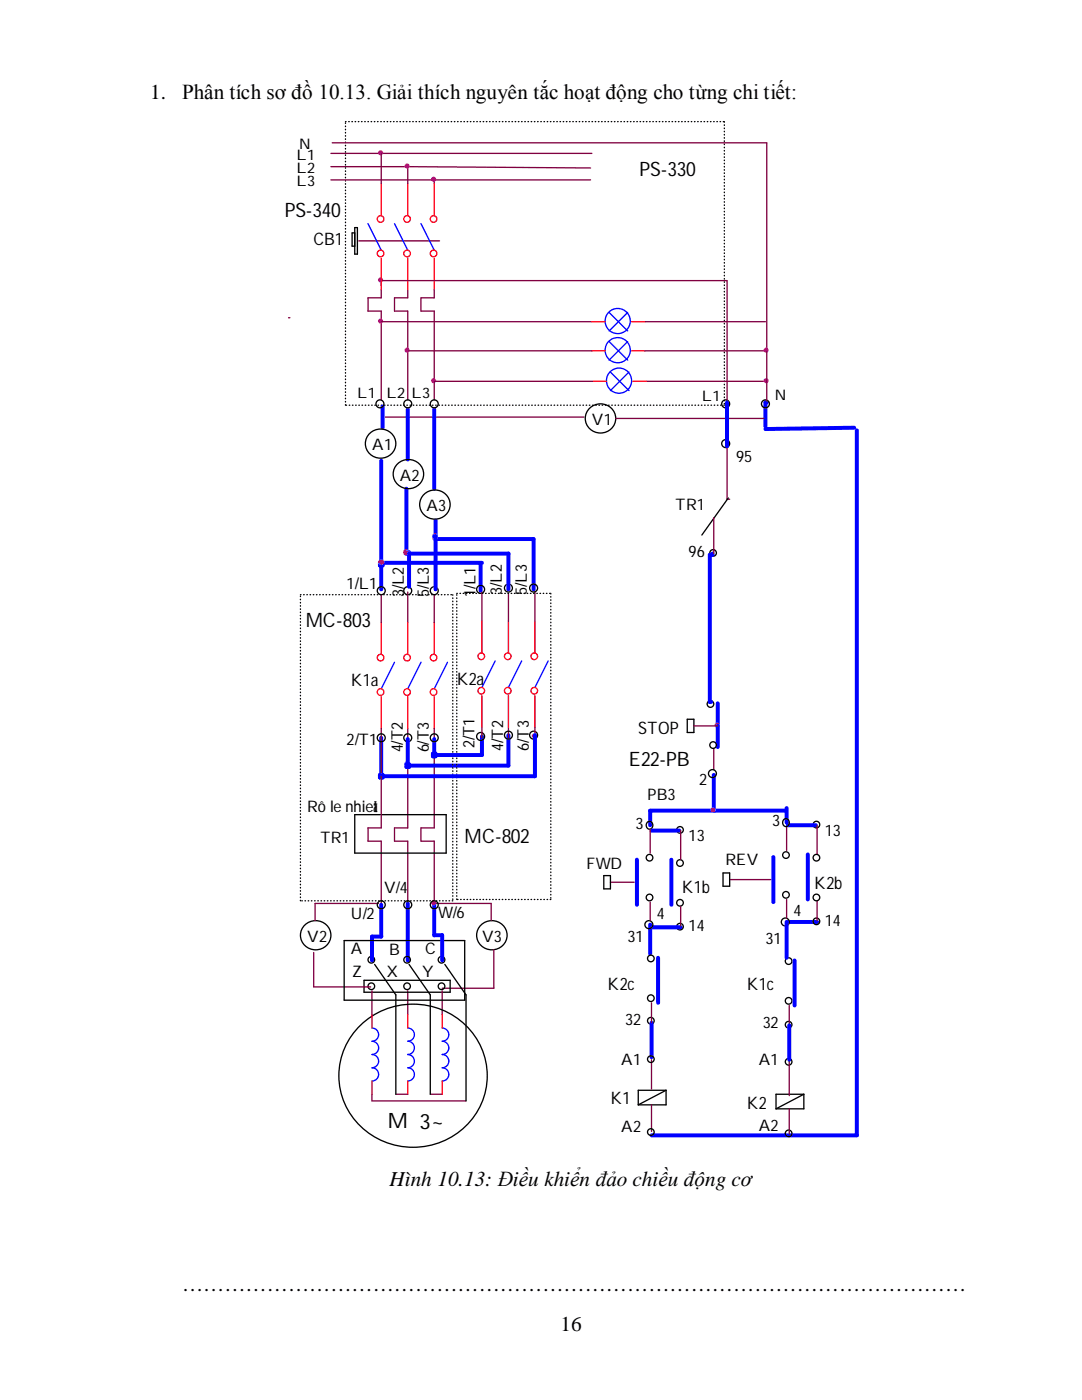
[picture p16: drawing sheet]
<svg xmlns="http://www.w3.org/2000/svg" width="216mm" height="279mm" viewBox="0 0 216 279" stroke-linecap="round" stroke-linejoin="round" font-family="sans-serif">
<defs><g id="words">
<g font-size="4.2">
<text x="30" y="19.8">1.</text>
<text x="36.3" y="19.8">Phân tích sơ đồ 10.13. Giải thích nguyên tắc hoạt động cho từng chi tiết:</text>
<text x="77.4" y="225">M 3~</text>
<text x="77.7" y="236.6">Hình 10.13: Điều khiển đảo chiều động cơ</text>
<text x="36.3" y="257.6">…………………………………………………………………………………………………</text>
<text x="111.8" y="265.7">16</text>
</g>
<g font-size="4">
<text x="127.6" y="35.1">PS-330</text>
<text x="56.8" y="43.3">PS-340</text>
<text x="61" y="125.1">MC-803</text>
<text x="125.5" y="152.8">E22-PB</text>
<text x="92.7" y="168.1">MC-802</text>
</g>
<g font-size="3.4">
<text x="62.6" y="48.9">CB1</text>
<text x="70" y="137">K1a</text>
<text x="91.2" y="136.7">K2a</text>
<text x="127.3" y="146.5">STOP</text>
<text x="136.1" y="178.2">K1b</text>
<text x="162.5" y="177.4">K2b</text>
<text x="121.2" y="197.5">K2c</text>
<text x="149" y="197.5">K1c</text>
<text x="121.8" y="220.3">K1</text>
<text x="149" y="221.3">K2</text>
</g>
<g font-size="3.2">
<text x="74.3" y="89.8">A1</text>
<text x="118.1" y="84.8">V1</text>
<text x="79.8" y="95.9">A2</text>
<text x="146.9" y="92.2">95</text>
<text x="85.1" y="101.9">A3</text>
<text x="134.8" y="101.7">TR1</text>
<text x="137.4" y="111.3">96</text>
<text x="69.2" y="117.6">1/L1</text>
<text x="80.6" y="119.2" transform="rotate(-90 80.6 119.2)">3/L2</text>
<text x="85.6" y="119.2" transform="rotate(-90 85.6 119.2)">5/L3</text>
<text x="94.9" y="119.2" transform="rotate(-90 94.9 119.2)">1/L1</text>
<text x="100.2" y="118.7" transform="rotate(-90 100.2 118.7)">3/L2</text>
<text x="105.2" y="118.7" transform="rotate(-90 105.2 118.7)">5/L3</text>
<text x="69.2" y="148.8">2/T1</text>
<text x="94.7" y="149.4" transform="rotate(-90 94.7 149.4)">2/T1</text>
<text x="100.4" y="149.9" transform="rotate(-90 100.4 149.9)">4/T2</text>
<text x="105.5" y="149.9" transform="rotate(-90 105.5 149.9)">6/T3</text>
<text x="80.3" y="150.1" transform="rotate(-90 80.3 150.1)">4/T2</text>
<text x="85.6" y="150.1" transform="rotate(-90 85.6 150.1)">6/T3</text>
<text x="61.3" y="162">Rô le nhieä</text>
<text x="74.5" y="162">t</text>
<text x="129.2" y="159.6">PB3</text>
<text x="139.5" y="156.7">2</text>
<text x="126.8" y="165.4">3</text>
<text x="137.4" y="167.8">13</text>
<text x="154.1" y="164.9">3</text>
<text x="164.6" y="166.8">13</text>
<text x="63.9" y="168.3">TR1</text>
<text x="117" y="173.4">FWD</text>
<text x="144.8" y="172.6">REV</text>
<text x="76.6" y="178.1">V/4</text>
<text x="70" y="183.4">U/2</text>
<text x="87.5" y="183.1">W/6</text>
<text x="131.1" y="183.4">4</text>
<text x="137.4" y="185.8">14</text>
<text x="158.3" y="182.9">4</text>
<text x="164.6" y="184.7">14</text>
<text x="61.3" y="188">V2</text>
<text x="70" y="190.3">A</text>
<text x="77.6" y="190.6">B</text>
<text x="84.8" y="190.3">C</text>
<text x="96.2" y="188">V3</text>
<text x="125.2" y="188">31</text>
<text x="152.7" y="188.5">31</text>
<text x="70.3" y="195.1">Z</text>
<text x="77.1" y="195.1">X</text>
<text x="84.2" y="195.1">Y</text>
<text x="124.7" y="204.6">32</text>
<text x="152.2" y="205.1">32</text>
<text x="124" y="212.5">A1</text>
<text x="151.4" y="212.5">A1</text>
<text x="124" y="226">A2</text>
<text x="151.4" y="225.7">A2</text>
</g>
<g font-size="2.9">
<text x="59.7" y="29.8">N</text>
<text x="59.2" y="34.5">L2</text>
<text x="59.2" y="31.9">L1</text>
<text x="59.2" y="37.2">L3</text>
<text x="71.3" y="79.5">L1</text>
<text x="77.1" y="79.5">L2</text>
<text x="82.1" y="79.5">L3</text>
<text x="140" y="80">L1</text>
<text x="154.6" y="79.8">N</text>
</g>
</g></defs>
<path d="M152.7 80.3v4.8M129.7 184.5v5.9" fill="none" stroke="#00f" stroke-width=".79"/>
<path d="M86.6 35.9v.8M153 28.5v41.5M71.6 48.1h16.1M81.4 57.9v1.5M88.2 197.2h10.3" fill="none" stroke="#800040" stroke-width=".26"/>
<g fill="none" stroke="#000" stroke-width=".26">
<path d="M60.6 184.8a2.96 2.96 0 0 1 4.9 .2 2.96 2.96 0 0 1-1.8 4.5 2.94 2.94 0 0 1-3.2-1.2 2.94 2.94 0 0 1 .1-3.5z"/>
<circle cx="88.1" cy="191.5" r=".66"/>
</g>
<path d="M109.4 131.9l-2.7 5.3" fill="none" stroke="#00f" stroke-width=".26"/>
<circle cx="106.6" cy="137.9" r=".66" fill="#fff" stroke="#f00" stroke-width=".26"/>
<path d="M106.7 138.8v6.3" fill="none" stroke="#f00" stroke-width=".26"/>
<circle cx="106.6" cy="131" r=".66" fill="#fff" stroke="#f00" stroke-width=".26"/>
<path d="M106.7 124v6.3" fill="none" stroke="#f00" stroke-width=".26"/>
<path d="M76.9 83.2h39.6M73.4 165.2h2.7" fill="none" stroke="#800040" stroke-width=".26"/>
<path d="M76.3 112.3v.6M74.2 186.9h1.9" fill="none" stroke="#00f" stroke-width=".79"/>
<path d="M117.4 81.7a2.96 2.96 0 0 1 4.9 .1 2.96 2.96 0 0 1-1.8 4.5 2.94 2.94 0 0 1-3.2-1.2 2.94 2.94 0 0 1 .1-3.4z" fill="none" stroke="#000" stroke-width=".26"/>
<path d="M89.3 132.2l-2.7 5.3" fill="none" stroke="#00f" stroke-width=".26"/>
<circle cx="86.5" cy="138.1" r=".66" fill="#fff" stroke="#f00" stroke-width=".26"/>
<path d="M86.6 139v6.4" fill="none" stroke="#f00" stroke-width=".26"/>
<circle cx="86.5" cy="131.2" r=".66" fill="#fff" stroke="#f00" stroke-width=".26"/>
<path d="M86.6 124.2v6.4" fill="none" stroke="#f00" stroke-width=".26"/>
<g fill="none" stroke="#00f" stroke-width=".79">
<path d="M81.1 110.2h.5M95.9 112.6v5.3M141.6 110.7h.6M75.8 154.6h.5M76.1 147.2v7.7M81.1 152.5v.6M86.6 147.5v3.2M142.4 154.6v7.2M143.2 140.4v4.5M129.7 161.8v2.9M134 171.6v9M131.3 191.1v9"/>
<path d="M157.2 184h5.8M130 226.6h41"/>
</g>
<g fill="none" stroke="#800040" stroke-width=".26">
<path d="M76.1 55.7v.3M78.7 59.4h2.7M57.6 63.4h.2M81.4 70v9.8M86.6 62.1v14M122.9 83.5h29.6M81.4 145.4v7.4M86.6 145.4v19.8M73.4 165.2v2.7M78.7 165.2h2.7M86.6 167.9v12.1M157 165v4.7"/>
<path d="M81.4 197.8v4.7M74.2 218.4v1.3M85.9 218.4h2.3M157.5 200.7v3.9"/>
</g>
<g fill="none" stroke="#000" stroke-width=".26">
<path d="M70.3 46.5h.5v2.6h-.5zM137.1 143.5h1.4v2.7h-1.4zM95.8 184.8a2.96 2.96 0 0 1 4.8 .2 2.96 2.96 0 0 1-1.8 4.5 2.94 2.94 0 0 1-3.2-1.2 2.94 2.94 0 0 1 .2-3.5zM154.8 218.4h5.6v2.9h-5.6z"/>
<circle cx="95.9" cy="117.6" r=".79"/>
<circle cx="162.9" cy="164.6" r=".66"/>
<circle cx="74.1" cy="196.8" r=".66"/>
<circle cx="135.7" cy="184.9" r=".66"/>
<circle cx="157.4" cy="191.8" r=".66"/>
<circle cx="129.9" cy="203.7" r=".66"/>
<circle cx="157.4" cy="204.5" r=".66"/>
<circle cx="157.4" cy="226.2" r=".66"/>
</g>
<g fill="#f0f" stroke="#f0f" stroke-width=".26">
<circle cx="75.9" cy="55.9" r=".4"/>
<circle cx="81.2" cy="152.4" r=".4"/>
<circle cx="143.1" cy="144.7" r=".4"/>
<circle cx="81.2" cy="152.7" r=".4"/>
<circle cx="86.5" cy="76" r=".39"/>
</g>
<path d="M84 44.6l2.6 5.3" fill="none" stroke="#00f" stroke-width=".26"/>
<circle cx="86.5" cy="50.6" r=".66" fill="#fff" stroke="#f00" stroke-width=".26"/>
<path d="M86.6 51.5v6.4" fill="none" stroke="#f00" stroke-width=".26"/>
<circle cx="86.5" cy="43.7" r=".66" fill="#fff" stroke="#f00" stroke-width=".26"/>
<path d="M86.6 36.7v6.3M118.1 70h2.6M126 70h2.7" fill="none" stroke="#f00" stroke-width=".26"/>
<g fill="none" stroke="#00f" stroke-width=".26">
<path d="M78.7 44.6l2.7 5.3M121.5 68.2l3.7 3.7M125.2 68.2l-3.7 3.7"/>
<circle cx="123.3" cy="69.9" r="2.51"/>
</g>
<g fill="none" stroke="#000" stroke-width=".26">
<path d="M129.1 164.1a.75 .75 0 0 1 1.2 .3 .75 .75 0 0 1-.4 1 .76 .76 0 0 1-.9-.3 .76 .76 0 0 1 .1-1zM72.6 195.6h17.2v2.4h-17.2z"/>
<circle cx="142.3" cy="110.4" r=".66"/>
<circle cx="135.7" cy="165.6" r=".66"/>
</g>
<path d="M81.4 152.8v12.4M86.4 180.3h.2M98 180.3v3.4M74.2 219.7h18.8" fill="none" stroke="#800040" stroke-width=".26"/>
<path d="M142.2 110.5v.2M81.6 152.5v.6M101.5 146.7v6.1" fill="none" stroke="#00f" stroke-width=".79"/>
<path d="M68.9 24.3h75.6M144.5 24.3v56.6M68.9 80.9v-56.6M144.5 80.9h-75.6" fill="none" stroke="#000" stroke-width=".26" stroke-dasharray="0 .5"/>
<circle cx="81.2" cy="50.6" r=".66" fill="#fff" stroke="#f00" stroke-width=".26"/>
<path d="M81.4 51.5v6.4" fill="none" stroke="#f00" stroke-width=".26"/>
<circle cx="81.2" cy="43.7" r=".66" fill="#fff" stroke="#f00" stroke-width=".26"/>
<path d="M81.4 36.7v6.3" fill="none" stroke="#f00" stroke-width=".26"/>
<g fill="none" stroke="#00f" stroke-width=".79">
<path d="M76.3 81.1v4.3M86.6 81.7v15.8M76.1 112.3v5.3M81.6 110.2v.3M86.9 107.6h19.6v10M141.6 110.7v29.4M75.8 155.2h.5M86.4 150.4h.5v.5M96.2 147v3.7M143.2 144.9v4.2M130 165.8h5.6M157 161.3v2.9"/>
<path d="M81.4 180.3v11.4"/>
</g>
<g fill="none" stroke="#800040" stroke-width=".26">
<path d="M86.6 35.9h31.2M78.7 59.4v2.7h2.7M84 59.4h2.6M76.1 64.2v15.6M84 62.1h2.6M145.1 89.3v10.3M81.4 118.2v6M106.7 118.2v5.8M101.5 145.1v2.1M73.4 167.9h2.7v12.7M121.8 176.1h4.8M163 179.8v3.9"/>
<path d="M88.2 197.8v4.7M98.5 189.6v7.6"/>
</g>
<g fill="none" stroke="#000" stroke-width=".26">
<path d="M74.8 192.5l4.2 6"/>
<circle cx="144.8" cy="80.6" r=".79"/>
<circle cx="76.1" cy="117.9" r=".79"/>
<circle cx="81.4" cy="117.9" r=".79"/>
<circle cx="141.8" cy="140.5" r=".66"/>
<circle cx="162.9" cy="179.1" r=".66"/>
<circle cx="129.9" cy="199.2" r=".66"/>
<circle cx="162.9" cy="183.9" r=".66"/>
<circle cx="157.4" cy="211.9" r=".66"/>
</g>
<g fill="#f0f" stroke="#f0f" stroke-width=".26">
<circle cx="81.5" cy="110.4" r=".4"/>
<circle cx="86.5" cy="35.8" r=".4"/>
</g>
<path d="M78.7 132.2l-2.6 5.3" fill="none" stroke="#00f" stroke-width=".26"/>
<circle cx="75.9" cy="138.1" r=".66" fill="#fff" stroke="#f00" stroke-width=".26"/>
<path d="M76.1 139v6.4" fill="none" stroke="#f00" stroke-width=".26"/>
<circle cx="75.9" cy="131.2" r=".66" fill="#fff" stroke="#f00" stroke-width=".26"/>
<path d="M76.1 124.2v6.4" fill="none" stroke="#f00" stroke-width=".26"/>
<path d="M81.4 33.3v3.4M76.1 62.1v2.1M86.6 76.1h31.8M74.2 197.8v4.7" fill="none" stroke="#800040" stroke-width=".26"/>
<g fill="none" stroke="#000" stroke-width=".26">
<path d="M88.8 192.5l4.2 6M127.4 217.6h5.5v2.9h-5.5z"/>
<circle cx="75.8" cy="80.6" r=".79"/>
<circle cx="135.7" cy="180.2" r=".66"/>
<circle cx="157.4" cy="199.7" r=".66"/>
</g>
<path d="M81.4 81.7v10M171 85.9v140.7M76.3 112.3h19.9M81.1 110.5l.5 .2M81.6 110.5v6.6M86.9 103.9v3.1M81.4 152.8h20.1M130 204.1v6.9" fill="none" stroke="#00f" stroke-width=".79"/>
<g fill="#f0f" stroke="#f0f" stroke-width=".26">
<circle cx="86.8" cy="106.9" r=".4"/>
<circle cx="75.9" cy="64.1" r=".4"/>
</g>
<path d="M104.1 131.9l-2.6 5.3" fill="none" stroke="#00f" stroke-width=".26"/>
<circle cx="101.3" cy="137.9" r=".66" fill="#fff" stroke="#f00" stroke-width=".26"/>
<path d="M101.5 138.8v6.3" fill="none" stroke="#f00" stroke-width=".26"/>
<circle cx="101.3" cy="131" r=".66" fill="#fff" stroke="#f00" stroke-width=".26"/>
<path d="M118.4 76.1h2.6M126.3 76.1h2.6M101.5 124v6.3M88.2 202.5v2.7M88.2 215.7v2.7" fill="none" stroke="#f00" stroke-width=".26"/>
<g fill="none" stroke="#800040" stroke-width=".26">
<path d="M76.1 30.6h42M81.4 33.3l36.4 .2M76.1 57.1v-1.1h69v24.1M76.1 57.9v1.5h-2.7M86.6 57.9v1.5M73.4 62.1h2.7M76.1 64.2h42M81.4 62.1v7.9M128.7 70h24.3M128.9 76.1h24.1M145.1 99.6h.5M76.1 118.7v5.5"/>
<path d="M86.6 118.7v5.5M96.2 118.2v5.8M101.5 118.4v5.6M142.4 103.3v7.2M76.1 145.4v9.5M138.5 144.9h4.7M142.4 149.4v4.2M78.7 167.9h2.7v12.1M129.7 165.5v4.8M145.6 175.5h8.2M157 179.5v3.7M62.6 197h11.4"/>
<path d="M75.5 180.3h-12.6v3.4M86.6 180.3h11.4M130 220.5v5.3M157.5 221.3v5"/>
</g>
<g fill="none" stroke="#000" stroke-width=".26">
<path d="M73.6 86.7a2.97 2.97 0 0 1 4.6-.1 2.97 2.97 0 0 1-.9 4.5 2.96 2.96 0 0 1-3.7-.7 2.96 2.96 0 0 1 0-3.7zM84.4 98.9a2.97 2.97 0 0 1 4.7-.1 2.97 2.97 0 0 1-1 4.5 2.96 2.96 0 0 1-3.6-.7 2.96 2.96 0 0 1-.1-3.7zM145.3 99.4l-5.3 7.4M120.5 174.7h1.3v2.7h-1.3zM144.3 174.2h1.3v2.7h-1.3zM156.4 163.6a.75 .75 0 0 1 1.1 .2 .75 .75 0 0 1-.4 1.1 .76 .76 0 0 1-.9-.4 .76 .76 0 0 1 .2-.9zM81.6 192.5l4.3 6M93 198.5v21.2M72 204.6a15 15 0 0 1 24.9 7.2 14.6 14.6 0 0 1-18.9 16.5 14.1 14.1 0 0 1-6-23.7zM132.9 217.6l-5.5 2.9M160.4 218.4l-5.6 2.9"/>
<circle cx="144.8" cy="88.5" r=".79"/>
<circle cx="152.7" cy="80.6" r=".79"/>
<circle cx="86.6" cy="117.9" r=".79"/>
<circle cx="101.5" cy="117.4" r=".79"/>
<circle cx="106.5" cy="117.4" r=".79"/>
<circle cx="76.1" cy="147.2" r=".79"/>
<circle cx="81.4" cy="147.2" r=".79"/>
<circle cx="95.9" cy="147" r=".79"/>
<circle cx="106.5" cy="146.7" r=".79"/>
<circle cx="129.6" cy="179.1" r=".66"/>
<circle cx="135.7" cy="172.2" r=".66"/>
<circle cx="74.1" cy="191.5" r=".66"/>
<circle cx="81.2" cy="196.8" r=".66"/>
<circle cx="81.4" cy="180.6" r=".79"/>
<circle cx="129.9" cy="191.3" r=".66"/>
<circle cx="156.7" cy="184" r=".79"/>
<circle cx="129.9" cy="225.9" r=".66"/>
</g>
<g fill="none" stroke="#00f" stroke-width=".79">
<path d="M81.1 97.5v12.7M152.7 80.3h.3M170.4 85.4l-17.7 .2M76.1 112.3h-.3v.6M81.1 110.5h.5M86.6 107h.3v10.6M81.1 153.1h.5M86.4 150.9h.5M141.6 140.1h.3M129.7 161.8h27M154.3 171v9M157.2 164.7h5.6"/>
<path d="M86.6 180.3v6.3M130 185.1h5.8"/>
</g>
<g fill="none" stroke="#00f" stroke-width=".26">
<path d="M121.8 74.3l3.7 3.7M125.5 74.3l-3.7 3.7M84 132.2l-2.6 5.3M88.2 205.2a1.32 1.32 0 0 1 1.4 1.3 1.32 1.32 0 0 1-1.4 1.3 1.32 1.32 0 0 1 1.4 1.3 1.32 1.32 0 0 1-1.4 1.3 1.32 1.32 0 0 1 1.4 1.4 1.32 1.32 0 0 1-1.4 1.3 1.32 1.32 0 0 1 1.4 1.3 1.32 1.32 0 0 1-1.4 1.3"/>
<circle cx="123.5" cy="76" r="2.51"/>
</g>
<g fill="#f0f" stroke="#f0f" stroke-width=".26">
<circle cx="152.9" cy="76" r=".4"/>
<circle cx="86.8" cy="107.4" r=".4"/>
<circle cx="86.5" cy="180.2" r=".4"/>
<circle cx="152.9" cy="69.9" r=".4"/>
<circle cx="81.2" cy="69.9" r=".4"/>
<circle cx="75.9" cy="154.8" r=".4"/>
<circle cx="81" cy="110.1" r=".4"/>
<circle cx="142.3" cy="161.7" r=".4"/>
</g>
<path d="M91.1 118.4h18.8M109.9 118.4v61.1M91.1 179.5v-61.1M109.9 179.5h-18.8" fill="none" stroke="#000" stroke-width=".26" stroke-dasharray="0 .5"/>
<circle cx="81.2" cy="138.1" r=".66" fill="#fff" stroke="#f00" stroke-width=".26"/>
<path d="M81.4 139v6.4" fill="none" stroke="#f00" stroke-width=".26"/>
<circle cx="81.2" cy="131.2" r=".66" fill="#fff" stroke="#f00" stroke-width=".26"/>
<path d="M81.4 124.2v6.4M74.2 202.5v2.7M74.2 215.7v2.7M81.4 202.5v2.7M81.4 215.7v2.7" fill="none" stroke="#f00" stroke-width=".26"/>
<g fill="none" stroke="#00f" stroke-width=".79">
<path d="M76.1 92v20.3h.2M75.8 112.9h.5M81.1 110.2v.3M81.6 110.5h19.9v7.1M75.8 154.6v.6M76.1 154.9h30.6M81.4 147.5v5h.2M86.4 150.4v.5M87.2 150.7h9M106.7 146.7v.3M127.1 171.6v9M161.2 170.5v9"/>
<path d="M76.1 180.6v6.3M157 184v7.1"/>
</g>
<g fill="none" stroke="#000" stroke-width=".26">
<path d="M79.1 92.8a2.96 2.96 0 0 1 4.9 .1 2.96 2.96 0 0 1-1.8 4.5 2.94 2.94 0 0 1-3.2-1.2 2.94 2.94 0 0 1 .1-3.4zM79 198.5v19.9M85.9 198.5v19.9"/>
<circle cx="86.6" cy="147.2" r=".79"/>
<circle cx="101.5" cy="146.7" r=".79"/>
<circle cx="142.3" cy="148.7" r=".66"/>
<circle cx="156.8" cy="170.6" r=".66"/>
<circle cx="76.1" cy="180.6" r=".79"/>
<circle cx="88.1" cy="196.8" r=".66"/>
<circle cx="129.5" cy="184.5" r=".79"/>
<circle cx="129.9" cy="211.4" r=".66"/>
</g>
<path d="M59.9 118.7h30.4M90.3 118.7v61.1M59.9 179.8v-61.1M90.3 179.8h-30.4" fill="none" stroke="#000" stroke-width=".26" stroke-dasharray="0 .5"/>
<g fill="none" stroke="#800040" stroke-width=".26">
<path d="M66 35.9h20.6M66 33.3h15.4M66.3 28.5h86.7M73.4 59.4v2.7M81.4 70h36.7M128.7 64.2h24M153 76.1v4M106.7 145.1v1.9M78.7 165.2v2.7M86.6 165.2h-2.6v2.7M163 164.7v5.8M62.6 190.1v6.9"/>
<path d="M135.8 180.8v4M79 218.4h2.4M130 211.5v5.8M157.5 211.8v6.8"/>
</g>
<g fill="#f0f" stroke="#f0f" stroke-width=".26">
<circle cx="106.6" cy="146.8" r=".4"/>
<circle cx="81.2" cy="33.1" r=".4"/>
<circle cx="75.9" cy="112.2" r=".4"/>
<circle cx="81" cy="110.4" r=".4"/>
<circle cx="76.2" cy="112.2" r=".4"/>
</g>
<path d="M73.4 44.6l2.7 5.3M74.2 205.2a1.32 1.32 0 0 1 1.3 1.3 1.32 1.32 0 0 1-1.3 1.3 1.32 1.32 0 0 1 1.3 1.3 1.32 1.32 0 0 1-1.3 1.3 1.32 1.32 0 0 1 1.3 1.4 1.32 1.32 0 0 1-1.3 1.3 1.32 1.32 0 0 1 1.3 1.3 1.32 1.32 0 0 1-1.3 1.3M81.4 205.2a1.32 1.32 0 0 1 1.3 1.3 1.32 1.32 0 0 1-1.3 1.3 1.32 1.32 0 0 1 1.3 1.3 1.32 1.32 0 0 1-1.3 1.3 1.32 1.32 0 0 1 1.3 1.4 1.32 1.32 0 0 1-1.3 1.3 1.32 1.32 0 0 1 1.3 1.3 1.32 1.32 0 0 1-1.3 1.3" fill="none" stroke="#00f" stroke-width=".26"/>
<circle cx="75.9" cy="50.6" r=".66" fill="#fff" stroke="#f00" stroke-width=".26"/>
<path d="M76.1 51.5v6.4" fill="none" stroke="#f00" stroke-width=".26"/>
<circle cx="75.9" cy="43.7" r=".66" fill="#fff" stroke="#f00" stroke-width=".26"/>
<path d="M76.1 36.7v6.3M118.1 64.2h2.6M126 64.2h2.7" fill="none" stroke="#f00" stroke-width=".26"/>
<path d="M145.1 80.3v8.8M76.3 154.6v.6M81.1 152.5h.3M106.7 147v7.9M74.2 186.9v4.8M86.6 186.6h1.6v5.1M157.5 204.6v6.9" fill="none" stroke="#00f" stroke-width=".79"/>
<path d="M66 30.6h10.1v6.1M84 59.4v2.7M86.6 76.1v3.7M153 70v6.1M76.1 154.9v10.3M96.2 145.1v2.1M84 167.9h2.6M135.8 165.8v5.8M130 200.1v4" fill="none" stroke="#800040" stroke-width=".26"/>
<circle cx="75.9" cy="30.5" r=".4" fill="#f0f" stroke="#f0f" stroke-width=".26"/>
<g fill="none" stroke="#000" stroke-width=".26">
<path d="M70.8 45.4h.5v5.3h-.5zM70.8 162.6h18.2v7.7h-18.2zM68.7 187.7h24v11.9h-24z"/>
<circle cx="81.4" cy="80.6" r=".79"/>
<circle cx="86.6" cy="80.6" r=".79"/>
<circle cx="142.2" cy="154.4" r=".79"/>
<circle cx="129.6" cy="171.2" r=".66"/>
<circle cx="156.8" cy="178.6" r=".66"/>
<circle cx="162.9" cy="171.2" r=".66"/>
<circle cx="81.2" cy="191.5" r=".66"/>
<circle cx="86.6" cy="180.6" r=".79"/>
</g>
<g fill="none" stroke="#00f" stroke-width=".26">
<path d="M121.5 62.4l3.7 3.7M125.2 62.4l-3.7 3.7M98.8 131.9l-2.6 5.3"/>
<circle cx="123.3" cy="64.1" r="2.51"/>
</g>
<circle cx="96" cy="137.9" r=".66" fill="#fff" stroke="#f00" stroke-width=".26"/>
<path d="M96.2 138.8v6.3" fill="none" stroke="#f00" stroke-width=".26"/>
<circle cx="96" cy="131" r=".66" fill="#fff" stroke="#f00" stroke-width=".26"/>
<path d="M96.2 124v6.3" fill="none" stroke="#f00" stroke-width=".26"/>
<path d="M158.5 191.7v9" fill="none" stroke="#00f" stroke-width=".79"/>
<path d="M129.7 180v3.7" fill="none" stroke="#800040" stroke-width=".26"/>
<use href="#words"/>
</svg>
